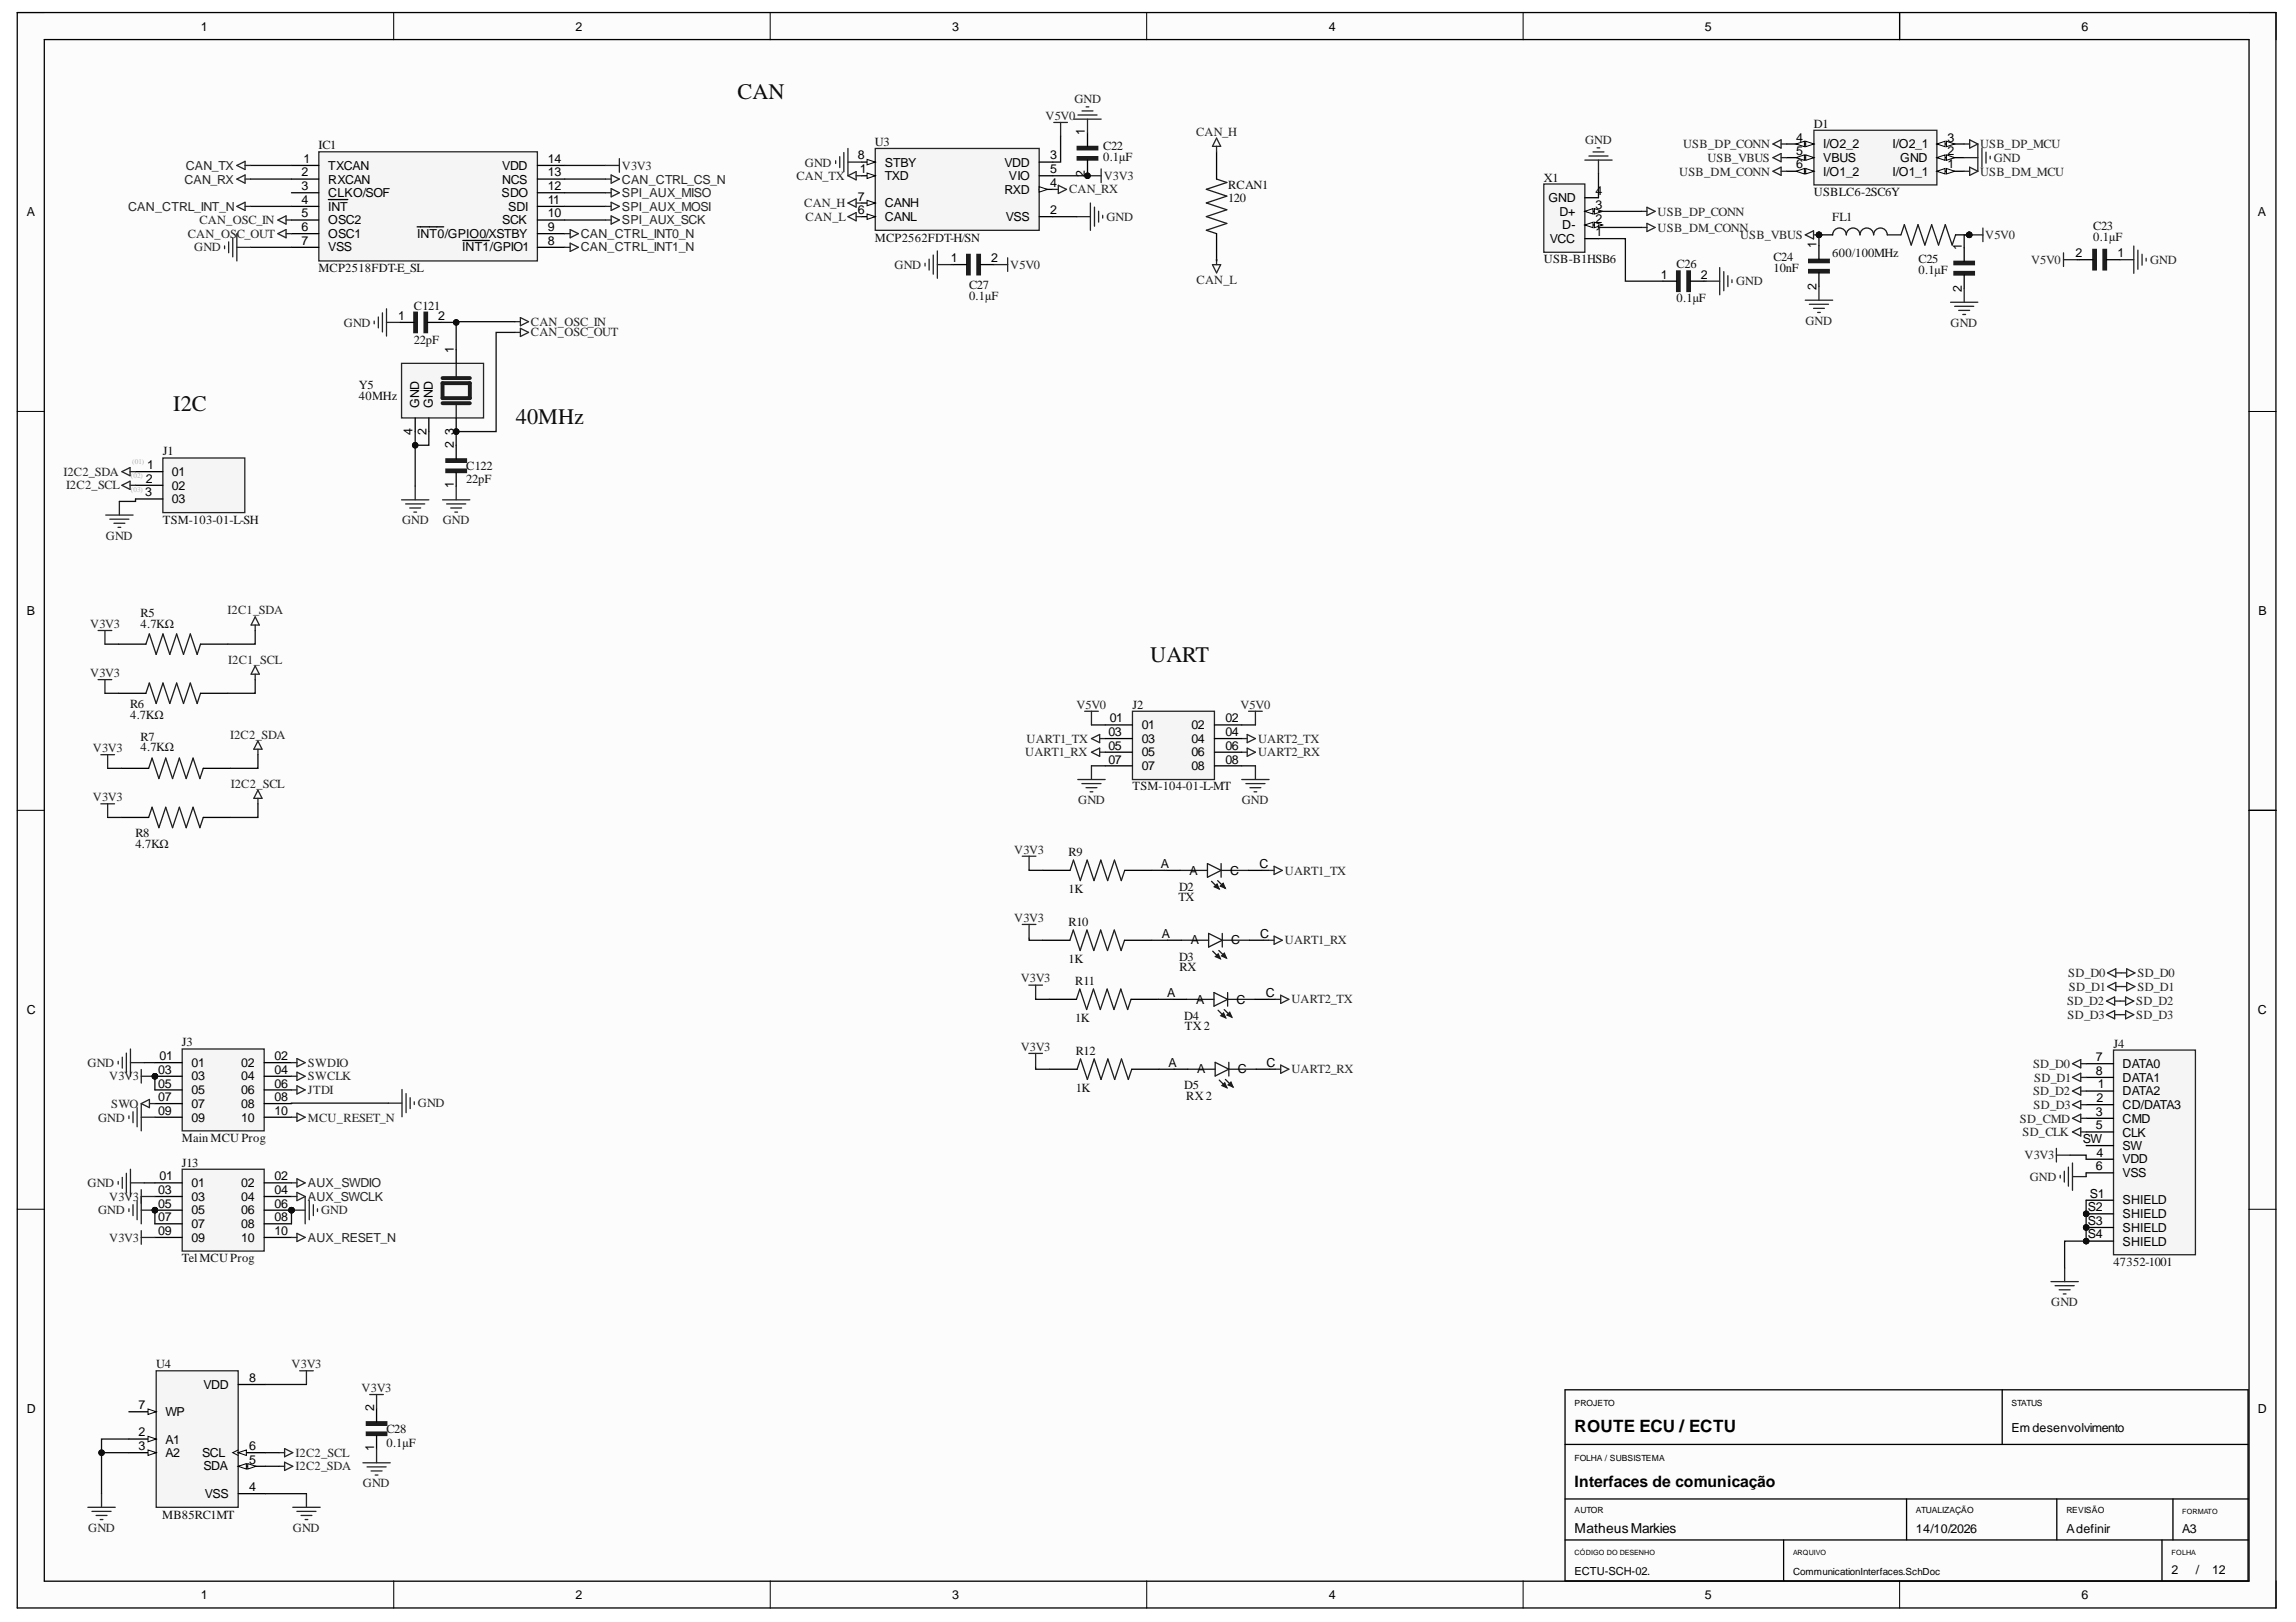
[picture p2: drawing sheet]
<svg xmlns="http://www.w3.org/2000/svg" width="297mm" height="210mm" viewBox="0 0 297 210" stroke-linecap="round" stroke-linejoin="round" font-family="sans-serif">
<defs><g id="words">
<g font-size="2.9" fill="#0e0e0e">
<text x="95.4" y="12.8">CAN</text>
<text x="22.4" y="53.2">I2C</text>
<text x="66.7" y="54.9">40MHz</text>
<text x="148.8" y="85.6">UART</text>
</g>
<text font-size="2.2" x="203.7" y="185.4">ROUTE ECU / ECTU</text>
<text font-size="2" x="203.7" y="192.5">Interfaces de comunicação</text>
<text font-size="1.8" x="203.7" y="198.4">MatheusMarkies</text>
<g font-size="1.6">
<text x="26" y="4">1</text>
<text x="74.4" y="4">2</text>
<text x="123.2" y="4">3</text>
<text x="171.9" y="4">4</text>
<text x="220.5" y="4">5</text>
<text x="269.3" y="4">6</text>
<text x="140.3" y="17.5" transform="rotate(-90 140.3 17.5)">1</text>
<text x="39" y="22.8">2</text>
<text x="39.3" y="21">1</text>
<text x="42.5" y="22">TXCAN</text>
<text x="42.5" y="23.7">RXCAN</text>
<text x="65" y="22">VDD</text>
<text x="65" y="23.7">NCS</text>
<text x="70.9" y="21">14</text>
<text x="70.9" y="22.8">13</text>
<text x="111" y="20.6">8</text>
<text x="111.2" y="22.4">1</text>
<text x="114.5" y="21.6">STBY</text>
<text x="114.5" y="23.3">TXD</text>
<text x="129.9" y="21.6">VDD</text>
<text x="130.5" y="23.3">VIO</text>
<text x="135.9" y="20.6">3</text>
<text x="135.9" y="22.4">5</text>
<text x="140.3" y="22.9" transform="rotate(-90 140.3 22.9)">2</text>
<text x="232.4" y="21.8">6</text>
<text x="232.4" y="20">5</text>
<text x="232.4" y="18.3">4</text>
<text x="235.9" y="22.7">I/O1_2</text>
<text x="235.9" y="21">VBUS</text>
<text x="235.9" y="19.2">I/O2_2</text>
<text x="244.8" y="22.7">I/O1_1</text>
<text x="244.8" y="19.2">I/O2_1</text>
<text x="245.8" y="21">GND</text>
<text x="251.9" y="21.8">1</text>
<text x="251.9" y="20">2</text>
<text x="251.9" y="18.3">3</text>
<text x="3.5" y="28">A</text>
<text x="39" y="24.6">3</text>
<text x="39" y="26.4">4</text>
<text x="39" y="28.1">5</text>
<text x="39" y="29.9">6</text>
<text x="42.5" y="25.5">CLKO/SOF</text>
<text x="42.5" y="27.3">INT</text>
<text x="42.5" y="29">OSC2</text>
<text x="64.9" y="25.5">SDO</text>
<text x="65" y="29">SCK</text>
<text x="65.7" y="27.3">SDI</text>
<text x="70.9" y="24.6">12</text>
<text x="70.9" y="26.4">11</text>
<text x="70.9" y="28.1">10</text>
<text x="70.9" y="29.9">9</text>
<text x="111" y="25.9">7</text>
<text x="111" y="27.7">6</text>
<text x="114.5" y="26.8">CANH</text>
<text x="114.5" y="28.6">CANL</text>
<text x="129.9" y="25.1">RXD</text>
<text x="130.1" y="28.6">VSS</text>
<text x="135.9" y="24.2">4</text>
<text x="135.9" y="27.7">2</text>
<text x="200.3" y="26.1">GND</text>
<text x="201.8" y="27.9">D+</text>
<text x="202.1" y="29.7">D-</text>
<text x="206.4" y="28.8">2</text>
<text x="206.4" y="27">3</text>
<text x="206.4" y="25.3">4</text>
<text x="292.1" y="28">A</text>
<text x="39" y="31.7">7</text>
<text x="42.5" y="30.8">OSC1</text>
<text x="42.5" y="32.5">VSS</text>
<text x="54" y="30.8">INT0/GPIO0/XSTBY</text>
<text x="59.8" y="32.5">INT1/GPIO1</text>
<text x="70.9" y="31.7">8</text>
<text x="123" y="33.9">1</text>
<text x="128.3" y="33.9">2</text>
<text x="200.5" y="31.4">VCC</text>
<text x="206.4" y="30.5">1</text>
<text x="235" y="32.1" transform="rotate(-90 235 32.1)">1</text>
<text x="253.8" y="32.4" transform="rotate(-90 253.8 32.4)">1</text>
<text x="268.5" y="33.3">2</text>
<text x="273.9" y="33.3">1</text>
<text x="51.5" y="41.4">1</text>
<text x="56.7" y="41.4">2</text>
<text x="214.9" y="36.1">1</text>
<text x="220" y="36.1">2</text>
<text x="235" y="37.5" transform="rotate(-90 235 37.5)">2</text>
<text x="253.8" y="37.8" transform="rotate(-90 253.8 37.8)">2</text>
<text x="58.7" y="45.6" transform="rotate(-90 58.7 45.6)">1</text>
<text x="54.2" y="52.8" transform="rotate(-90 54.2 52.8)">GND</text>
<text x="56" y="52.8" transform="rotate(-90 56 52.8)">GND</text>
<text x="53.4" y="56.3" transform="rotate(-90 53.4 56.3)">4</text>
<text x="55.2" y="56.3" transform="rotate(-90 55.2 56.3)">2</text>
<text x="58.7" y="58" transform="rotate(-90 58.7 58)">2</text>
<text x="58.7" y="56.3" transform="rotate(-90 58.7 56.3)">3</text>
<text x="18.8" y="64.2">3</text>
<text x="18.9" y="62.5">2</text>
<text x="19" y="60.7">1</text>
<text x="22.2" y="61.6">01</text>
<text x="22.2" y="63.4">02</text>
<text x="22.2" y="65.1">03</text>
<text x="58.7" y="63.1" transform="rotate(-90 58.7 63.1)">1</text>
<text x="3.5" y="79.6">B</text>
<text x="292.2" y="79.6">B</text>
<text x="143.4" y="95.3">03</text>
<text x="143.6" y="93.5">01</text>
<text x="147.7" y="94.3">01</text>
<text x="154.1" y="94.3">02</text>
<text x="158.5" y="93.5">02</text>
<text x="158.5" y="95.3">04</text>
<text x="143.4" y="97">05</text>
<text x="143.4" y="98.8">07</text>
<text x="147.7" y="96.1">03</text>
<text x="147.7" y="97.9">05</text>
<text x="147.7" y="99.7">07</text>
<text x="154.1" y="96.1">04</text>
<text x="154.1" y="97.9">06</text>
<text x="154.1" y="99.7">08</text>
<text x="158.5" y="97">06</text>
<text x="158.5" y="98.8">08</text>
<text x="150.2" y="112.3">A</text>
<text x="153.9" y="113.2">A</text>
<text x="159.1" y="113.2">C</text>
<text x="162.9" y="112.3">C</text>
<text x="150.3" y="121.4">A</text>
<text x="154.1" y="122.2">A</text>
<text x="159.3" y="122.2">C</text>
<text x="163" y="121.4">C</text>
<text x="3.5" y="131.3">C</text>
<text x="151" y="129">A</text>
<text x="154.7" y="129.9">A</text>
<text x="160" y="129.9">C</text>
<text x="163.8" y="129">C</text>
<text x="292.1" y="131.3">C</text>
<text x="20.6" y="137.2">01</text>
<text x="35.5" y="137.2">02</text>
<text x="271.1" y="137.4">7</text>
<text x="20.5" y="139">03</text>
<text x="20.5" y="140.7">05</text>
<text x="20.5" y="142.5">07</text>
<text x="24.8" y="138">01</text>
<text x="24.8" y="139.8">03</text>
<text x="24.8" y="141.6">05</text>
<text x="24.8" y="143.4">07</text>
<text x="31.2" y="138">02</text>
<text x="31.2" y="139.8">04</text>
<text x="31.2" y="141.6">06</text>
<text x="31.2" y="143.4">08</text>
<text x="35.5" y="139">04</text>
<text x="35.5" y="140.7">06</text>
<text x="35.5" y="142.5">08</text>
<text x="151.2" y="138">A</text>
<text x="154.9" y="138.9">A</text>
<text x="160.1" y="138.9">C</text>
<text x="163.9" y="138">C</text>
<text x="271.1" y="139.1">8</text>
<text x="271.2" y="142.6">2</text>
<text x="271.4" y="140.8">1</text>
<text x="274.6" y="138.2">DATA0</text>
<text x="274.6" y="140">DATA1</text>
<text x="274.6" y="141.8">DATA2</text>
<text x="274.6" y="143.5">CD/DATA3</text>
<text x="20.5" y="144.3">09</text>
<text x="24.8" y="145.1">09</text>
<text x="31.2" y="145.1">10</text>
<text x="35.5" y="144.3">10</text>
<text x="269.4" y="147.9">SW</text>
<text x="271.1" y="144.4">3</text>
<text x="271.1" y="146.1">5</text>
<text x="271.2" y="149.7">4</text>
<text x="274.6" y="145.3">CMD</text>
<text x="274.6" y="147.1">CLK</text>
<text x="274.6" y="148.8">SW</text>
<text x="20.5" y="154.5">03</text>
<text x="20.6" y="152.7">01</text>
<text x="24.8" y="153.7">01</text>
<text x="24.8" y="155.4">03</text>
<text x="31.2" y="153.7">02</text>
<text x="31.2" y="155.4">04</text>
<text x="35.5" y="152.7">02</text>
<text x="35.5" y="154.5">04</text>
<text x="270.4" y="155">S1</text>
<text x="271.1" y="151.5">6</text>
<text x="274.6" y="150.5">VDD</text>
<text x="274.6" y="152.3">VSS</text>
<text x="274.6" y="155.9">SHIELD</text>
<text x="20.5" y="156.3">05</text>
<text x="20.5" y="158.1">07</text>
<text x="20.5" y="159.8">09</text>
<text x="24.8" y="157.1">05</text>
<text x="24.8" y="158.9">07</text>
<text x="24.8" y="160.7">09</text>
<text x="31.2" y="157.1">06</text>
<text x="31.2" y="158.9">08</text>
<text x="31.2" y="160.7">10</text>
<text x="35.5" y="156.3">06</text>
<text x="35.5" y="158.1">08</text>
<text x="35.5" y="159.8">10</text>
<text x="270.1" y="156.7">S2</text>
<text x="270.1" y="158.5">S3</text>
<text x="270.1" y="160.3">S4</text>
<text x="274.6" y="157.6">SHIELD</text>
<text x="274.6" y="159.4">SHIELD</text>
<text x="274.6" y="161.2">SHIELD</text>
<text x="26.3" y="179.7">VDD</text>
<text x="32.2" y="178.9">8</text>
<text x="3.5" y="182.8">D</text>
<text x="17.9" y="182.3">7</text>
<text x="17.9" y="185.9">2</text>
<text x="21.4" y="183.3">WP</text>
<text x="48.4" y="182.6" transform="rotate(-90 48.4 182.6)">2</text>
<text x="260.2" y="185.4">Emdesenvolvimento</text>
<text x="292.1" y="182.8">D</text>
<text x="17.9" y="187.7">3</text>
<text x="21.4" y="186.8">A1</text>
<text x="21.4" y="188.6">A2</text>
<text x="26.1" y="188.6">SCL</text>
<text x="26.3" y="190.3">SDA</text>
<text x="32.2" y="187.7">6</text>
<text x="32.2" y="189.4">5</text>
<text x="48.4" y="187.7" transform="rotate(-90 48.4 187.7)">1</text>
<text x="26.5" y="193.8">VSS</text>
<text x="32.2" y="193">4</text>
<text x="247.9" y="198.4">14/10/2026</text>
<text x="267.3" y="198.4">Adefinir</text>
<text x="280.9" y="203.7">2</text>
<text x="282.3" y="198.4">A3</text>
<text x="284.1" y="203.7">/</text>
<text x="286.2" y="203.7">12</text>
<text x="26" y="206.9">1</text>
<text x="74.4" y="206.9">2</text>
<text x="123.2" y="206.9">3</text>
<text x="171.9" y="206.9">4</text>
<text x="220.5" y="206.9">5</text>
<text x="269.3" y="206.9">6</text>
</g>
<g font-size="1.6" fill="#262626">
<text x="135.3" y="15.6">V5V0</text>
<text x="139" y="13.4">GND</text>
<text x="154.7" y="17.6">CAN_H</text>
<text x="23.9" y="23.7">CAN_RX</text>
<text x="24" y="22">CAN_TX</text>
<text x="80.5" y="23.7">CAN_CTRL_CS_N</text>
<text x="80.5" y="22">V3V3</text>
<text x="103" y="23.3">CAN_TX</text>
<text x="104.1" y="21.6">GND</text>
<text x="142.8" y="23.3">V3V3</text>
<text x="205.1" y="18.6">GND</text>
<text x="217.2" y="22.7">USB_DM_CONN</text>
<text x="217.8" y="19.2">USB_DP_CONN</text>
<text x="220.9" y="21">USB_VBUS</text>
<text x="256.2" y="19.2">USB_DP_MCU</text>
<text x="256.2" y="22.7">USB_DM_MCU</text>
<text x="257.9" y="21">GND</text>
<text x="16.6" y="27.3">CAN_CTRL_INT_N</text>
<text x="25.8" y="29">CAN_OSC_IN</text>
<text x="80.5" y="29">SPI_AUX_SCK</text>
<text x="80.5" y="27.3">SPI_AUX_MOSI</text>
<text x="80.5" y="25.5">SPI_AUX_MISO</text>
<text x="104.1" y="26.8">CAN_H</text>
<text x="104.2" y="28.6">CAN_L</text>
<text x="138.3" y="25">CAN_RX</text>
<text x="143.1" y="28.6">GND</text>
<text x="214.5" y="27.9">USB_DP_CONN</text>
<text x="24.3" y="30.8">CAN_OSC_OUT</text>
<text x="25.1" y="32.5">GND</text>
<text x="75.1" y="30.8">CAN_CTRL_INT0_N</text>
<text x="75.1" y="32.5">CAN_CTRL_INT1_N</text>
<text x="115.7" y="34.8">GND</text>
<text x="130.7" y="34.8">V5V0</text>
<text x="214.5" y="30">USB_DM_CONN</text>
<text x="225.1" y="30.9">USB_VBUS</text>
<text x="256.8" y="30.9">V5V0</text>
<text x="262.8" y="34.1">V5V0</text>
<text x="278.2" y="34.1">GND</text>
<text x="154.8" y="36.8">CAN_L</text>
<text x="224.6" y="36.9">GND</text>
<text x="44.5" y="42.3">GND</text>
<text x="68.7" y="42.2">CAN_OSC_IN</text>
<text x="68.7" y="43.5">CAN_OSC_OUT</text>
<text x="233.6" y="42">GND</text>
<text x="252.4" y="42.3">GND</text>
<text x="8.2" y="61.6">I2C2_SDA</text>
<text x="8.5" y="63.3">I2C2_SCL</text>
<text x="13.7" y="69.8">GND</text>
<text x="52" y="67.9">GND</text>
<text x="57.3" y="67.9">GND</text>
<text x="11.7" y="81.2">V3V3</text>
<text x="29.4" y="79.5">I2C1_SDA</text>
<text x="11.7" y="87.7">V3V3</text>
<text x="29.5" y="85.9">I2C1_SCL</text>
<text x="29.8" y="95.6">I2C2_SDA</text>
<text x="139.2" y="91.7">V5V0</text>
<text x="160.5" y="91.7">V5V0</text>
<text x="12" y="97.3">V3V3</text>
<text x="29.9" y="101.9">I2C2_SCL</text>
<text x="132.6" y="97.9">UART1_RX</text>
<text x="132.8" y="96.1">UART1_TX</text>
<text x="162.8" y="96.1">UART2_TX</text>
<text x="162.8" y="97.9">UART2_RX</text>
<text x="12" y="103.7">V3V3</text>
<text x="139.5" y="104.1">GND</text>
<text x="160.7" y="104.1">GND</text>
<text x="131.2" y="110.5">V3V3</text>
<text x="166.2" y="113.2">UART1_TX</text>
<text x="131.2" y="119.3">V3V3</text>
<text x="166.2" y="122.2">UART1_RX</text>
<text x="132.1" y="127.1">V3V3</text>
<text x="167.1" y="129.8">UART2_TX</text>
<text x="267.4" y="130.1">SD_D2</text>
<text x="267.5" y="131.9">SD_D3</text>
<text x="267.6" y="126.5">SD_D0</text>
<text x="267.7" y="128.2">SD_D1</text>
<text x="276.4" y="130.1">SD_D2</text>
<text x="276.4" y="131.9">SD_D3</text>
<text x="276.6" y="126.5">SD_D0</text>
<text x="276.6" y="128.2">SD_D1</text>
<text x="132.1" y="136">V3V3</text>
<text x="11.3" y="138">GND</text>
<text x="14.1" y="139.8">V3V3</text>
<text x="14.4" y="143.4">SWO</text>
<text x="39.8" y="139.8">SWCLK</text>
<text x="39.8" y="141.6">JTDI</text>
<text x="39.8" y="138">SWDIO</text>
<text x="54.1" y="143.3">GND</text>
<text x="167.1" y="138.9">UART2_RX</text>
<text x="263" y="138.2">SD_D0</text>
<text x="263" y="141.8">SD_D2</text>
<text x="263.1" y="143.5">SD_D3</text>
<text x="263.2" y="140">SD_D1</text>
<text x="12.7" y="145.1">GND</text>
<text x="39.8" y="145.1">MCU_RESET_N</text>
<text x="261.3" y="145.3">SD_CMD</text>
<text x="261.7" y="147">SD_CLK</text>
<text x="11.3" y="153.6">GND</text>
<text x="14.1" y="155.4">V3V3</text>
<text x="39.8" y="153.7">AUX_SWDIO</text>
<text x="39.8" y="155.4">AUX_SWCLK</text>
<text x="261.9" y="150">V3V3</text>
<text x="262.6" y="152.8">GND</text>
<text x="12.7" y="157.1">GND</text>
<text x="14.1" y="160.7">V3V3</text>
<text x="39.8" y="160.7">AUX_RESET_N</text>
<text x="41.5" y="157.1">GND</text>
<text x="265.4" y="169.1">GND</text>
<text x="37.7" y="177.1">V3V3</text>
<text x="46.8" y="180.1">V3V3</text>
<text x="38.2" y="190.3">I2C2_SDA</text>
<text x="38.2" y="188.5">I2C2_SCL</text>
<text x="47" y="192.5">GND</text>
<text x="11.4" y="198.2">GND</text>
<text x="37.9" y="198.2">GND</text>
</g>
<g font-size="1.6" fill="#0e0e0e">
<text x="234.7" y="16.6">D1</text>
<text x="41.2" y="19.3">IC1</text>
<text x="113.2" y="18.8">U3</text>
<text x="142.7" y="19.4">C22</text>
<text x="142.7" y="20.8">0.1µF</text>
<text x="199.7" y="23.5">X1</text>
<text x="158.9" y="24.4">RCAN1</text>
<text x="158.9" y="26.2">120</text>
<text x="234.7" y="25.4">USBLC6-2SC6Y</text>
<text x="237" y="28.6">FL1</text>
<text x="270.8" y="29.8">C23</text>
<text x="41.2" y="35.2">MCP2518FDT-E_SL</text>
<text x="113.2" y="31.3">MCP2562FDT-H/SN</text>
<text x="199.7" y="34.1">USB-B1HSB6</text>
<text x="216.9" y="34.7">C26</text>
<text x="229.4" y="33.8">C24</text>
<text x="229.4" y="35.2">10nF</text>
<text x="237" y="33.3">600/100MHz</text>
<text x="248.2" y="34.1">C25</text>
<text x="248.2" y="35.4">0.1µF</text>
<text x="270.8" y="31.2">0.1µF</text>
<text x="53.6" y="40.1">C121</text>
<text x="125.4" y="37.4">C27</text>
<text x="125.4" y="38.8">0.1µF</text>
<text x="216.9" y="39.1">0.1µF</text>
<text x="53.6" y="44.5">22pF</text>
<text x="46.4" y="50.3">Y5</text>
<text x="46.4" y="51.7">40MHz</text>
<text x="21.1" y="58.9">J1</text>
<text x="60.3" y="60.8">C122</text>
<text x="60.3" y="62.5">22pF</text>
<text x="21.1" y="67.8">TSM-103-01-L-SH</text>
<text x="18.2" y="79.9">R5</text>
<text x="18.2" y="81.2">4.7KΩ</text>
<text x="16.8" y="91.6">R6</text>
<text x="16.8" y="93.1">4.7KΩ</text>
<text x="18.2" y="95.9">R7</text>
<text x="146.5" y="91.7">J2</text>
<text x="18.2" y="97.2">4.7KΩ</text>
<text x="146.5" y="102.3">TSM-104-01-L-MT</text>
<text x="17.5" y="108.4">R8</text>
<text x="17.5" y="109.7">4.7KΩ</text>
<text x="138.2" y="110.8">R9</text>
<text x="138.2" y="115.5">1K</text>
<text x="138.2" y="119.9">R10</text>
<text x="152.4" y="116.6">TX</text>
<text x="152.5" y="115.3">D2</text>
<text x="138.2" y="124.6">1K</text>
<text x="152.5" y="124.3">D3</text>
<text x="152.6" y="125.7">RX</text>
<text x="139.1" y="127.5">R11</text>
<text x="23.5" y="135.4">J3</text>
<text x="139.1" y="132.3">1K</text>
<text x="139.2" y="136.5">R12</text>
<text x="153.2" y="132">D4</text>
<text x="153.3" y="133.3">TX 2</text>
<text x="273.4" y="135.6">J4</text>
<text x="139.2" y="141.3">1K</text>
<text x="153.2" y="141">D5</text>
<text x="153.5" y="142.3">RX 2</text>
<text x="23.5" y="147.8">Main MCU Prog</text>
<text x="23.5" y="151">J13</text>
<text x="23.5" y="163.3">TelMCU Prog</text>
<text x="273.4" y="163.8">47352-1001</text>
<text x="20.2" y="177.1">U4</text>
<text x="50" y="185.5">C28</text>
<text x="50" y="187.2">0.1µF</text>
<text x="21" y="196.6">MB85RC1MT</text>
</g>
<text font-size="1.4" x="203.7" y="203.8">ECTU-SCH-02.</text>
<text font-size="1.3" x="232" y="203.8">CommunicationInterfaces.SchDoc</text>
<g font-size="1.1">
<text x="203.7" y="181.9">PROJETO</text>
<text x="260.2" y="181.9">STATUS</text>
<text x="203.7" y="189">FOLHA / SUBSISTEMA</text>
<text x="203.7" y="195.9">AUTOR</text>
<text x="247.9" y="195.9">ATUALIZAÇÃO</text>
<text x="267.3" y="195.9">REVISÃO</text>
</g>
<g font-size=".9" fill="#b0b0b0">
<text x="16.9" y="61.9">(02)</text>
<text x="16.9" y="63.6">(03)</text>
<text x="17.1" y="60.1">(01)</text>
</g>
<g font-size=".9">
<text x="282.3" y="195.9">FORMATO</text>
<text x="203.7" y="201.2">CÓDIGO DO DESENHO</text>
<text x="232" y="201.2">ARQUIVO</text>
<text x="280.9" y="201.2">FOLHA</text>
</g>
</g></defs>
<g fill="#fcfcfc">
<path d="M2.2 1.6h292.3v206.5h-292.3z" fill-rule="evenodd"/>
<path d="M5.8 5.2h285.1v199.4h-285.1z" fill-rule="evenodd"/>
</g>
<g fill="none" stroke="#000" stroke-width=".13">
<path d="M2.2 1.6h3.6M50.9 1.6v3.6M99.6 1.6v3.6M148.3 1.6v3.6M197 1.6v3.6M245.8 1.6v3.6M290.9 1.6h3.6v3.6M2.2 53.2h3.6M290.9 53.3h3.6M2.2 104.9h3.6M290.9 104.9h3.6M2.2 156.5h3.6"/>
<path d="M290.9 156.5h3.6M50.9 204.6v3.5M99.6 204.6v3.5M148.4 204.6v3.5M197 204.6v3.5M245.8 204.6v3.5M294.5 204.6v3.5"/>
</g>
<g fill="none" stroke="#000" stroke-width=".17">
<path d="M2.2 1.6h292.2v206.5h-292.2zM5.7 5.1h285.3v199.5h-285.3zM245.8 1.6v3.5M15.3 89.7h3.6M15.3 83.4h3.6M15.7 99.4h3.5M25.9 89.7h3.6M25.9 83.4h3.6M26.3 99.4h3.5M15.7 105.8h3.5M26.3 105.8h3.5M291 104.9h3.5"/>
<path d="M202.5 179.9h88.3v24.7h-88.3zM259 179.9v7M48.7 182.2v1.8M48.7 185.8v1.7M202.5 186.9h88.3M202.5 194h88.3M202.5 199.3h88.3M230.8 199.3v5.3M246.7 194v5.3M266.1 194v5.3M279.7 199.3v5.3M281.1 194v5.3"/>
</g>
<path d="M47.4 185.5h2.6" fill="none" stroke="#1c1c1c" stroke-width=".43"/>
<path d="M18.9 89.7l.4-1.3 .9 2.6 .9-2.6 .9 2.6 .9-2.6 .8 2.6 .9-2.6 .9 2.6 .4-1.3M18.9 83.4l.4-1.4 .9 2.7 .9-2.7 .9 2.7 .9-2.7 .8 2.7 .9-2.7 .9 2.7 .4-1.3M19.2 99.4l.5-1.3 .9 2.7 .8-2.7 .9 2.7 .9-2.7 .9 2.7 .9-2.7 .9 2.7 .4-1.4M19.2 105.8l.5-1.3 .9 2.6 .8-2.6 .9 2.6 .9-2.6 .9 2.6 .9-2.6 .9 2.6 .4-1.3M47.4 185.3h2.6v.5h-2.6zM47.4 184h2.6v.4h-2.6z" fill="none" stroke="#1c1c1c" stroke-width=".17"/>
<path d="M47.4 184.2h2.6" fill="none" stroke="#1c1c1c" stroke-width=".44"/>
<g fill="none" stroke="#262626" stroke-width=".17">
<path d="M33 79.8l.5 1.1h-1zM33 80.9v.7M33 87.2v.7M33 86.2l.5 1h-1zM33.4 95.9l.5 1.1h-1.1zM33.4 97v.7M140.3 92h1.8M141.2 92v1.8M141.2 99.1v1.8M141.2 95.6l1.1-.5v1zM141.2 97.3l1.1-.5v1.1zM142.3 95.6h.7"/>
<path d="M142.3 97.3h.7M160.6 95.6h.8M160.6 97.3h.8M161.4 95.1l1 .5-1 .5zM161.4 96.8l1 .5-1 .6zM161.5 92h1.8M162.4 92v1.8M162.4 99.1v1.8M33.4 103.3v.7M33.4 102.3l.5 1h-1.1zM139.4 100.9h3.6M140 101.4h2.4"/>
<path d="M140.5 101.9h1.4M141 102.5h.4M160.6 100.9h3.6M161.2 101.4h2.5M161.7 101.9h1.4M162.2 102.5h.4M47 189.3h3.5M47.5 189.8h2.5M47.8 180.5h1.8M48 190.4h1.4M48.5 190.9h.4M48.7 180.5v1.7"/>
<path d="M48.7 187.5v1.8"/>
</g>
<path d="M146.5 92h10.6v8.9h-10.6z" fill-rule="evenodd" fill="#f5f5f5"/>
<path d="M146.5 92h10.6v8.9h-10.6zM132.3 110.8h1.7M132.3 119.6h1.7M133.1 110.8v1.8M133.1 119.6v1.8" fill="none" stroke="#262626" stroke-width=".17"/>
<path d="M143 93.8h3.5M143 95.6h3.5M143 97.3h3.5M143 99.1h3.5M157.1 93.8h3.5M157.1 95.6h3.5M157.1 97.3h3.5M157.1 99.1h3.5" fill="none" stroke="#000" stroke-width=".17"/>
<path d="M20.2 177.4h10.6v17.7h-10.6z" fill-rule="evenodd" fill="#f5f5f5"/>
<path d="M20.2 177.4h10.6v17.7h-10.6z" fill="none" stroke="#262626" stroke-width=".17"/>
<path d="M16.7 182.7h3.5" fill="none" stroke="#000" stroke-width=".17"/>
<path d="M19.2 182.3l1 .4-1 .3z" fill="#fbfbfb"/>
<path d="M19.2 182.3l1 .4-1 .3z" fill="none" stroke="#000" stroke-width=".13"/>
<path d="M16.7 186.2h3.5" fill="none" stroke="#000" stroke-width=".17"/>
<path d="M19.2 185.9l1 .3-1 .4z" fill="#fbfbfb"/>
<path d="M19.2 185.9l1 .3-1 .4z" fill="none" stroke="#000" stroke-width=".13"/>
<path d="M16.7 188h3.5" fill="none" stroke="#000" stroke-width=".17"/>
<path d="M19.2 187.6l1 .4-1 .3z" fill="#fbfbfb"/>
<path d="M19.2 187.6l1 .4-1 .3z" fill="none" stroke="#000" stroke-width=".13"/>
<path d="M30.8 179.2h3.5M30.8 188h3.5" fill="none" stroke="#000" stroke-width=".17"/>
<path d="M30.8 188l1.1-.4v.7z" fill="#fbfbfb"/>
<path d="M30.8 188l1.1-.4v.7zM30.8 187.6l-.7 .4 .7 .3" fill="none" stroke="#000" stroke-width=".13"/>
<path d="M30.8 189.8h3.5" fill="none" stroke="#000" stroke-width=".17"/>
<path d="M30.8 189.8l1.1-.4v.7z" fill="#fbfbfb"/>
<path d="M30.8 189.8l1.1-.4v.7z" fill="none" stroke="#000" stroke-width=".13"/>
<path d="M32.1 189.4l1 .4-1 .3z" fill="#fbfbfb"/>
<path d="M32.1 189.4l1 .4-1 .3z" fill="none" stroke="#000" stroke-width=".13"/>
<path d="M30.8 193.3h3.5" fill="none" stroke="#000" stroke-width=".17"/>
<g fill="none" stroke="#262626" stroke-width=".17">
<path d="M38.8 177.4h1.7M39.6 177.4v1.8M11.4 195.1h3.5M11.9 195.6h2.5M12.4 196.1h1.4M13 196.6h.3M13.1 193.3v1.8M36.1 189.8h.7M36.8 189.2l1.1 .6-1.1 .5zM37.9 195.1h3.5M38.4 195.6h2.5M38.9 196.1h1.5"/>
<path d="M39.5 196.6h.3M39.6 193.3v1.8"/>
</g>
<path d="M152.7 112.6h3.5M156.2 111.8l1.8 .8-1.8 .9zM156.7 114.1l1 .9M157.5 114l1 .9M158 111.8v1.7M158 112.6h3.5" fill="none" stroke="#1c1c1c" stroke-width=".17"/>
<path d="M157.1 114.8l.3-.4 .3 .6z" fill="#1c1c1c"/>
<path d="M157.1 114.8l.3-.4 .3 .6z" fill="none" stroke="#1c1c1c" stroke-width=".17"/>
<path d="M157.9 114.7l.3-.4 .3 .6z" fill="#1c1c1c"/>
<path d="M157.9 114.7l.3-.4 .3 .6zM152.8 121.7h3.6M156.4 120.8l1.7 .9-1.7 .9zM156.9 123.1l1 1M157.7 123l1 1M158.1 120.8v1.8M158.1 121.7h3.6" fill="none" stroke="#1c1c1c" stroke-width=".17"/>
<path d="M150.9 112.6h1.8M161.5 112.6h1.8" fill="none" stroke="#000" stroke-width=".17"/>
<path d="M157.2 123.8l.4-.4 .3 .7z" fill="#1c1c1c"/>
<path d="M157.2 123.8l.4-.4 .3 .7z" fill="none" stroke="#1c1c1c" stroke-width=".17"/>
<path d="M158 123.7l.4-.3 .3 .6z" fill="#1c1c1c"/>
<path d="M153.5 129.3h3.6M157.1 128.4l1.7 .9-1.7 .9zM157.6 130.7l1 1M158 123.7l.4-.3 .3 .6zM158.4 130.6l1 1M158.8 128.4v1.8M158.8 129.3h3.6" fill="none" stroke="#1c1c1c" stroke-width=".17"/>
<path d="M151.1 121.7h1.7M161.7 121.7h1.7" fill="none" stroke="#000" stroke-width=".17"/>
<path d="M133.1 127.5h1.8M133.1 136.3h1.8M134 127.5v1.8M134 136.3v1.8" fill="none" stroke="#262626" stroke-width=".17"/>
<path d="M157.9 131.4l.4-.3 .3 .6z" fill="#1c1c1c"/>
<path d="M157.9 131.4l.4-.3 .3 .6z" fill="none" stroke="#1c1c1c" stroke-width=".17"/>
<path d="M158.7 131.4l.4-.4 .3 .6z" fill="#1c1c1c"/>
<path d="M153.7 138.4h3.5M157.2 137.5l1.8 .9-1.8 .8zM157.7 139.8l1 .9M158.5 139.7l1 1M158.7 131.4l.4-.4 .3 .6zM159 137.5v1.7M159 138.4h3.5" fill="none" stroke="#1c1c1c" stroke-width=".17"/>
<path d="M151.8 129.3h1.7M162.4 129.3h1.7" fill="none" stroke="#000" stroke-width=".17"/>
<path d="M158.1 140.5l.3-.4 .3 .6z" fill="#1c1c1c"/>
<path d="M158.1 140.5l.3-.4 .3 .6z" fill="none" stroke="#1c1c1c" stroke-width=".17"/>
<path d="M158.9 140.4l.3-.4 .3 .7z" fill="#1c1c1c"/>
<path d="M158.9 140.4l.3-.4 .3 .7z" fill="none" stroke="#1c1c1c" stroke-width=".17"/>
<path d="M151.9 138.4h1.8M162.5 138.4h1.8" fill="none" stroke="#000" stroke-width=".17"/>
<path d="M164.1 112.6h.7M164.8 112.1l1.1 .5-1.1 .6zM164.1 121.7h.7M164.8 121.1l1.1 .6-1.1 .5zM165 129.3h.7M165 138.4h.7M165.7 128.8l1 .5-1 .6zM165.7 137.8l1 .6-1 .5zM36.1 188h.7M36.8 187.5l1.1 .5-1.1 .5z" fill="none" stroke="#262626" stroke-width=".17"/>
<circle cx="269.9" cy="157.1" r=".35" fill="#0e0e0e"/>
<circle cx="269.9" cy="157.1" r=".35" fill="none" stroke="#0e0e0e" stroke-width=".13"/>
<circle cx="269.9" cy="158.8" r=".35" fill="#0e0e0e"/>
<circle cx="269.9" cy="158.8" r=".35" fill="none" stroke="#0e0e0e" stroke-width=".13"/>
<circle cx="269.9" cy="160.6" r=".35" fill="#0e0e0e"/>
<circle cx="269.9" cy="160.6" r=".35" fill="none" stroke="#0e0e0e" stroke-width=".13"/>
<path d="M273.4 135.9h10.6v26.5h-10.6z" fill-rule="evenodd" fill="#f5f5f5"/>
<path d="M273.4 135.9h10.6v26.5h-10.6z" fill="none" stroke="#262626" stroke-width=".17"/>
<path d="M269.9 137.7h3.5M269.9 139.4h3.5M269.9 141.2h3.5M269.9 143h3.5M269.9 144.7h3.5M269.9 146.5h3.5M269.9 148.3h3.5M269.9 150h3.5M269.9 151.8h3.5M269.9 155.3h3.5M269.9 157.1h3.5" fill="none" stroke="#000" stroke-width=".17"/>
<circle cx="269.9" cy="157.1" r=".35" fill="#0e0e0e"/>
<circle cx="269.9" cy="157.1" r=".35" fill="none" stroke="#0e0e0e" stroke-width=".13"/>
<path d="M269.9 158.8h3.5" fill="none" stroke="#000" stroke-width=".17"/>
<circle cx="269.9" cy="158.8" r=".35" fill="#0e0e0e"/>
<circle cx="269.9" cy="158.8" r=".35" fill="none" stroke="#0e0e0e" stroke-width=".13"/>
<path d="M269.9 160.6h3.5" fill="none" stroke="#000" stroke-width=".17"/>
<circle cx="269.9" cy="160.6" r=".35" fill="#0e0e0e"/>
<circle cx="269.9" cy="160.6" r=".35" fill="none" stroke="#0e0e0e" stroke-width=".13"/>
<path d="M266 148.6v1.8M266 149.5h1.8M266.5 152.1v.3M267.1 151.6v1.4M267.6 151v2.5M268.1 150.5v3.5M268.1 152.3h1.8M265.3 165.9h3.6M265.9 166.4h2.4M266.4 166.9h1.4M266.9 167.4h.4M267.1 164.1v1.8" fill="none" stroke="#262626" stroke-width=".17"/>
<path d="M138.4 112.6l.5-1.3 .9 2.7 .8-2.7 .9 2.7 .9-2.7 .9 2.7 .9-2.7 .9 2.7 .4-1.4M138.4 121.7l.5-1.3 .8 2.6 .9-2.6 .9 2.6 .9-2.6 .9 2.6 .9-2.6 .8 2.6 .5-1.3M139.3 129.3l.4-1.3 .9 2.6 .9-2.6 .9 2.6 .8-2.6 .9 2.6 .9-2.6 .9 2.6 .4-1.3M139.3 138.4l.5-1.4 .9 2.7 .9-2.7 .8 2.7 .9-2.7 .9 2.7 .9-2.7 .9 2.7 .4-1.3" fill="none" stroke="#1c1c1c" stroke-width=".17"/>
<path d="M134.9 112.6h3.5M145.5 112.6h3.5M134.9 121.7h3.5M135.7 129.3h3.6M135.8 138.4h3.5M145.5 121.7h3.5M146.3 129.3h3.6M146.4 138.4h3.5" fill="none" stroke="#000" stroke-width=".17"/>
<path d="M21.1 59.3h10.6v7h-10.6z" fill-rule="evenodd" fill="#f5f5f5"/>
<path d="M21.1 59.3h10.6v7h-10.6zM13.7 66.7h3.5M14.2 67.2h2.5M14.7 67.7h1.5M15.3 68.2h.3M15.4 64.9v1.8M15.8 61l1-.5v1.1zM15.8 62.8l1-.5v1zM16.8 61h.7M16.8 62.8h.7" fill="none" stroke="#262626" stroke-width=".17"/>
<path d="M17.5 61h3.6M17.5 62.8h3.6M17.5 64.6h3.6" fill="none" stroke="#000" stroke-width=".17"/>
<path d="M199.7 23.8h5.3v8.8h-5.3z" fill-rule="evenodd" fill="#f5f5f5"/>
<path d="M199.7 23.8h5.3v8.8h-5.3z" fill="none" stroke="#262626" stroke-width=".17"/>
<path d="M205 30.9h1.8M205 29.1h1.8" fill="none" stroke="#000" stroke-width=".17"/>
<path d="M205 29.1l1.1-.3v.7z" fill="#fbfbfb"/>
<path d="M205 29.1l1.1-.3v.7z" fill="none" stroke="#000" stroke-width=".13"/>
<path d="M206.3 28.8l1 .3-1 .4z" fill="#fbfbfb"/>
<path d="M206.3 28.8l1 .3-1 .4z" fill="none" stroke="#000" stroke-width=".13"/>
<path d="M205 27.4h1.8" fill="none" stroke="#000" stroke-width=".17"/>
<path d="M205 27.4l1.1-.4v.7z" fill="#fbfbfb"/>
<path d="M205 27.4l1.1-.4v.7z" fill="none" stroke="#000" stroke-width=".13"/>
<path d="M206.3 27l1 .4-1 .3z" fill="#fbfbfb"/>
<path d="M206.3 27l1 .4-1 .3z" fill="none" stroke="#000" stroke-width=".13"/>
<path d="M140.7 17.2v1.7M157.4 19.6v3.6M123.3 34.2h1.8M126.8 34.2h1.8M140.7 20.7v1.8M157.4 30.2v3.6M205 25.6h1.8M215.1 36.4h1.8M218.7 36.4h1.8M269 33.6h1.8M272.5 33.6h1.8" fill="none" stroke="#000" stroke-width=".17"/>
<path d="M139.4 19.2h2.6M125.3 32.9v2.7M126.6 32.9v2.7M139.4 20.5h2.6M217.1 35.1v2.6M218.5 35.1v2.6M271 32.3v2.6M272.3 32.3v2.6" fill="none" stroke="#1c1c1c" stroke-width=".44"/>
<path d="M139.4 18.9h2.6v.5h-2.6zM125.1 32.9h.4v2.7h-.4zM126.4 32.9h.4v2.7h-.4zM139.4 20.3h2.6v.4h-2.6zM157.4 23.2l1.3 .4-2.6 .9 2.6 .9-2.6 .9 2.6 .8-2.6 .9 2.6 .9-2.6 .9 1.3 .4M216.9 35.1h.5v2.6h-.5zM218.2 35.1h.5v2.6h-.5zM270.8 32.3h.4v2.6h-.4zM272.1 32.3h.4v2.6h-.4z" fill="none" stroke="#1c1c1c" stroke-width=".17"/>
<g fill="none" stroke="#262626" stroke-width=".17">
<path d="M138.9 15.4h3.6M139.5 14.9h2.4M140 14.4h1.4M140.5 13.8h.4M140.7 15.4v1.8M157.4 18.9v.7M157.4 17.9l.5 1h-1zM206.1 19.7h1.4M206.6 19.1h.4M119.7 34.1v.3M120.2 33.5v1.4M120.7 33v2.5"/>
<path d="M121.3 32.5v3.5M121.3 34.2h1.7M128.6 34.2h1.8M130.4 33.4v1.7M156.9 34.3h1l-.5 1zM157.4 33.5v.8M205 20.7h3.6M205.6 20.2h2.4M206.8 20.7v1.8M212.4 27.4h.7M212.4 29.4h.7M213.1 26.8l1 .6-1 .5z"/>
<path d="M213.1 28.9l1 .5-1 .6zM220.7 36.4h1.8M222.5 34.6v3.6M223 35.2v2.4M223.5 35.7v1.4M224.1 36.2v.4M267 32.7v1.8M267 33.6h1.7M274.3 33.6h1.8M276.1 31.8v3.6M276.6 32.4v2.4M277.1 32.9v1.4"/>
<path d="M277.7 33.4v.4M268.1 137.7l1.1-.6v1.1zM268.1 139.4l1.1-.5v1.1zM269.2 137.7h.7M269.2 139.4h.7M272.5 131.3l1.1-.5v1zM272.5 129.5l1.1-.5v1.1zM272.7 125.9l1-.5v1zM272.7 127.7l1-.6v1.1zM273.6 131.3h1.4M273.6 129.5h1.4M273.7 125.9h1.4"/>
<path d="M273.7 127.7h1.4M275 129l1.1 .5-1.1 .6zM275 130.8l1.1 .5-1.1 .5zM275.1 125.4l1.1 .5-1.1 .5zM275.1 127.1l1.1 .6-1.1 .5zM268.1 141.2l1.1-.5v1zM268.1 143l1.1-.6v1.1zM268.1 144.7l1.1-.5v1.1zM268.1 146.5l1.1-.5v1zM269.2 141.2h.7M269.2 143h.7M269.2 144.7h.7"/>
<path d="M269.2 146.5h.7"/>
</g>
<circle cx="20" cy="139.3" r=".35" fill="#0e0e0e"/>
<circle cx="20" cy="139.3" r=".35" fill="none" stroke="#0e0e0e" stroke-width=".13"/>
<path d="M23.6 135.8h10.6v10.5h-10.6z" fill-rule="evenodd" fill="#f5f5f5"/>
<path d="M23.6 135.8h10.6v10.5h-10.6z" fill="none" stroke="#262626" stroke-width=".17"/>
<path d="M20 137.5h3.6M20 139.3h3.6" fill="none" stroke="#000" stroke-width=".17"/>
<circle cx="20" cy="139.3" r=".35" fill="#0e0e0e"/>
<circle cx="20" cy="139.3" r=".35" fill="none" stroke="#0e0e0e" stroke-width=".13"/>
<path d="M34.2 137.5h3.5M34.2 139.3h3.5M20 141h3.6M20 142.8h3.6M20 144.6h3.6M34.2 141h3.5M34.2 142.8h3.5M34.2 144.6h3.5" fill="none" stroke="#000" stroke-width=".17"/>
<path d="M15.3 137.3v.4M15.8 136.8v1.4M16.3 136.3v2.5M16.9 135.8v3.5M16.9 137.5h1.7M18.3 138.4v1.8M18.3 139.3h1.7M37.7 144.6h.7M38.4 144.1l1.1 .5-1.1 .5z" fill="none" stroke="#262626" stroke-width=".17"/>
<circle cx="20" cy="139.3" r=".35" fill="#0e0e0e"/>
<circle cx="20" cy="139.3" r=".35" fill="none" stroke="#0e0e0e" stroke-width=".13"/>
<path d="M37.7 139.3h.7M37.7 137.5h.7M38.4 138.8l1.1 .5-1.1 .5zM38.4 137l1.1 .5-1.1 .5zM18.3 142.8l1-.5v1zM19.3 142.8h.7M37.7 141h.7M38.4 140.5l1.1 .5-1.1 .6z" fill="none" stroke="#262626" stroke-width=".17"/>
<path d="M234.7 16.9h15.9v7h-15.9z" fill-rule="evenodd" fill="#f5f5f5"/>
<path d="M234.7 16.9h15.9v7h-15.9z" fill="none" stroke="#262626" stroke-width=".17"/>
<path d="M250.6 22.2h3.5" fill="none" stroke="#000" stroke-width=".17"/>
<path d="M250.6 22.2l1-.4v.7z" fill="#fbfbfb"/>
<path d="M250.6 22.2l1-.4v.7z" fill="none" stroke="#000" stroke-width=".13"/>
<path d="M251.8 21.8l1.1 .4-1.1 .3z" fill="#fbfbfb"/>
<path d="M251.8 21.8l1.1 .4-1.1 .3z" fill="none" stroke="#000" stroke-width=".13"/>
<path d="M231.1 22.2h3.6" fill="none" stroke="#000" stroke-width=".17"/>
<path d="M233.6 21.8l1.1 .4-1.1 .3z" fill="#fbfbfb"/>
<path d="M233.6 21.8l1.1 .4-1.1 .3z" fill="none" stroke="#000" stroke-width=".13"/>
<path d="M232.4 22.2l1-.4v.7z" fill="#fbfbfb"/>
<path d="M232.4 22.2l1-.4v.7z" fill="none" stroke="#000" stroke-width=".13"/>
<path d="M250.6 20.4h3.5" fill="none" stroke="#000" stroke-width=".17"/>
<path d="M250.6 20.4l1-.4v.7z" fill="#fbfbfb"/>
<path d="M250.6 20.4l1-.4v.7z" fill="none" stroke="#000" stroke-width=".13"/>
<path d="M251.8 20l1.1 .4-1.1 .3z" fill="#fbfbfb"/>
<path d="M251.8 20l1.1 .4-1.1 .3z" fill="none" stroke="#000" stroke-width=".13"/>
<path d="M231.1 20.4h3.6" fill="none" stroke="#000" stroke-width=".17"/>
<path d="M233.6 20l1.1 .4-1.1 .3z" fill="#fbfbfb"/>
<path d="M233.6 20l1.1 .4-1.1 .3z" fill="none" stroke="#000" stroke-width=".13"/>
<path d="M232.4 20.4l1-.4v.7z" fill="#fbfbfb"/>
<path d="M232.4 20.4l1-.4v.7z" fill="none" stroke="#000" stroke-width=".13"/>
<path d="M250.6 18.6h3.5" fill="none" stroke="#000" stroke-width=".17"/>
<path d="M250.6 18.6l1-.3v.7z" fill="#fbfbfb"/>
<path d="M250.6 18.6l1-.3v.7z" fill="none" stroke="#000" stroke-width=".13"/>
<path d="M251.8 18.3l1.1 .3-1.1 .4z" fill="#fbfbfb"/>
<path d="M251.8 18.3l1.1 .3-1.1 .4z" fill="none" stroke="#000" stroke-width=".13"/>
<path d="M231.1 18.6h3.6" fill="none" stroke="#000" stroke-width=".17"/>
<path d="M233.6 18.3l1.1 .3-1.1 .4z" fill="#fbfbfb"/>
<path d="M233.6 18.3l1.1 .3-1.1 .4z" fill="none" stroke="#000" stroke-width=".13"/>
<path d="M232.4 18.6l1-.3v.7z" fill="#fbfbfb"/>
<path d="M232.4 18.6l1-.3v.7z" fill="none" stroke="#000" stroke-width=".13"/>
<g fill="none" stroke="#262626" stroke-width=".17">
<path d="M229.4 18.6l1-.5v1.1zM230.4 18.6h.7M254.1 18.6h.7M254.8 18.1l1.1 .5-1.1 .6zM255.9 18.6v3.6M256.4 19.2v2.4M256.9 19.7v1.4M229.4 20.4l1-.5v1zM229.4 22.2l1-.6v1.1zM230.4 20.4h.7M230.4 22.2h.7M233.6 38.8h3.5"/>
<path d="M234.1 39.4h2.5M234.6 39.9h1.4M235.3 37.1v1.7M254.1 20.4h1.8M254.1 22.2h.7M254.8 21.6l1.1 .6-1.1 .5zM257.5 20.2v.4M235.2 40.4h.3"/>
</g>
<path d="M234 33.8h2.7M252.8 34h2.6" fill="none" stroke="#1c1c1c" stroke-width=".43"/>
<path d="M234 33.6h2.7v.4h-2.7zM234 34.9h2.7v.4h-2.7zM252.8 33.8h2.6v.5h-2.6zM252.8 35.1h2.6v.5h-2.6z" fill="none" stroke="#1c1c1c" stroke-width=".17"/>
<path d="M234 35.1h2.7M252.8 35.4h2.6" fill="none" stroke="#1c1c1c" stroke-width=".44"/>
<path d="M235.3 31.8v1.8M235.3 35.3v1.8M254.1 32v1.8M254.1 35.6v1.7" fill="none" stroke="#000" stroke-width=".17"/>
<circle cx="235.3" cy="30.4" r=".35" fill="#0e0e0e"/>
<circle cx="235.3" cy="30.4" r=".35" fill="none" stroke="#0e0e0e" stroke-width=".13"/>
<circle cx="254.8" cy="30.4" r=".35" fill="#0e0e0e"/>
<circle cx="254.8" cy="30.4" r=".35" fill="none" stroke="#0e0e0e" stroke-width=".13"/>
<path d="M237.1 30.4a.88 .88 0 0 1 .9-.9 .88 .88 0 0 1 .9 .9 .88 .88 0 0 1 .8-.9 .88 .88 0 0 1 .9 .9 .88 .88 0 0 1 .9-.9 .88 .88 0 0 1 .9 .9 .88 .88 0 0 1 .9-.9 .88 .88 0 0 1 .9 .9h1.7l.5-1.3 .9 2.6 .8-2.6 .9 2.6 .9-2.6 .9 2.6 .9-2.6 .9 2.6 .4-1.3" fill="none" stroke="#1c1c1c" stroke-width=".17"/>
<path d="M235.3 30.4h1.8" fill="none" stroke="#000" stroke-width=".17"/>
<circle cx="235.3" cy="30.4" r=".35" fill="#0e0e0e"/>
<circle cx="235.3" cy="30.4" r=".35" fill="none" stroke="#0e0e0e" stroke-width=".13"/>
<path d="M253 30.4h1.8" fill="none" stroke="#000" stroke-width=".17"/>
<circle cx="254.8" cy="30.4" r=".35" fill="#0e0e0e"/>
<circle cx="254.8" cy="30.4" r=".35" fill="none" stroke="#0e0e0e" stroke-width=".13"/>
<path d="M233.6 30.4l1-.5v1zM234.6 30.4h.7" fill="none" stroke="#262626" stroke-width=".17"/>
<circle cx="235.3" cy="30.4" r=".35" fill="#0e0e0e"/>
<circle cx="235.3" cy="30.4" r=".35" fill="none" stroke="#0e0e0e" stroke-width=".13"/>
<path d="M254.8 30.4h1.7M256.5 29.5v1.8" fill="none" stroke="#262626" stroke-width=".17"/>
<circle cx="254.8" cy="30.4" r=".35" fill="#0e0e0e"/>
<circle cx="254.8" cy="30.4" r=".35" fill="none" stroke="#0e0e0e" stroke-width=".13"/>
<path d="M252.3 39.1h3.6M252.9 39.6h2.4M254.1 37.3v1.8M253.4 40.2h1.4M253.9 40.7h.4" fill="none" stroke="#262626" stroke-width=".17"/>
<path d="M113.2 19.2h21.2v10.6h-21.2z" fill-rule="evenodd" fill="#f5f5f5"/>
<path d="M113.2 19.2h21.2v10.6h-21.2z" fill="none" stroke="#262626" stroke-width=".17"/>
<path d="M111.5 21h1.7" fill="none" stroke="#000" stroke-width=".17"/>
<path d="M112.2 20.6l1 .4-1 .3z" fill="#fbfbfb"/>
<path d="M112.2 20.6l1 .4-1 .3z" fill="none" stroke="#000" stroke-width=".13"/>
<path d="M111.5 22.7h1.7" fill="none" stroke="#000" stroke-width=".17"/>
<path d="M112.2 22.4l1 .3-1 .4z" fill="#fbfbfb"/>
<path d="M112.2 22.4l1 .3-1 .4z" fill="none" stroke="#000" stroke-width=".13"/>
<path d="M111.5 26.3h1.7" fill="none" stroke="#000" stroke-width=".17"/>
<path d="M112.2 25.9l1 .4-1 .3z" fill="#fbfbfb"/>
<path d="M112.2 25.9l1 .4-1 .3z" fill="none" stroke="#000" stroke-width=".13"/>
<path d="M111.5 28h1.7" fill="none" stroke="#000" stroke-width=".17"/>
<path d="M112.2 27.7l1 .3-1 .4z" fill="#fbfbfb"/>
<path d="M112.2 27.7l1 .3-1 .4z" fill="none" stroke="#000" stroke-width=".13"/>
<path d="M134.4 21h1.8M134.4 22.7h1.8M134.4 24.5h1.8" fill="none" stroke="#000" stroke-width=".17"/>
<path d="M134.4 24.2l1.1 .3-1.1 .4z" fill="#fbfbfb"/>
<path d="M134.4 24.2l1.1 .3-1.1 .4z" fill="none" stroke="#000" stroke-width=".13"/>
<path d="M134.4 28h1.8" fill="none" stroke="#000" stroke-width=".17"/>
<g fill="none" stroke="#262626" stroke-width=".17">
<path d="M136.3 15.8h1.8M137.2 15.8v1.8M109.7 26.3l1.1-.6v1.1zM109.7 22.7l1.1-.5v1.1zM109.7 28l1.1-.5v1.1zM110.8 26.3h.7M110.8 28h.7M110.8 22.7h.7M136.2 24.5h.7M136.9 24l1.1 .5-1.1 .5zM139.3 28h1.8M140.7 22.7h1.8"/>
<path d="M141.1 26.3v3.5M141.6 26.8v2.5M142.1 27.3v1.4M142.5 21.9v1.7M142.7 27.9v.3"/>
</g>
<circle cx="140.7" cy="22.7" r=".35" fill="#0e0e0e"/>
<circle cx="140.7" cy="22.7" r=".35" fill="none" stroke="#0e0e0e" stroke-width=".13"/>
<g fill="none" stroke="#262626" stroke-width=".17">
<path d="M109.2 19.7v2.5M109.7 19.2v3.5M108.1 20.8v.4M108.6 20.3v1.4M109.7 21h1.8M12.7 87.9h1.8M12.7 81.6h1.8M13 97.7h1.8M13.6 81.6v1.8M13.6 87.9v1.8M13.9 97.7v1.7M13 104h1.8"/>
<path d="M13.9 104v1.8"/>
</g>
<g fill="none" stroke="#0e0e0e" stroke-width=".17">
<path d="M13.6 83.4h1.7M13.6 89.7h1.7M13.9 99.4h1.8M33 87.9v1.8h-3.5M33 81.6v1.8h-3.5M33.4 97.7v1.7h-3.6M141.2 93.8h1.8M141.2 99.1h1.8M160.6 93.8h1.8M160.6 99.1h1.8M13.9 105.8h1.8M33.4 104v1.8h-3.6"/>
<path d="M133.1 112.6h1.8M133.1 121.4v.3h1.8M13.1 188h3.6"/>
</g>
<circle cx="13.1" cy="188" r=".35" fill="#0e0e0e"/>
<circle cx="13.1" cy="188" r=".35" fill="none" stroke="#0e0e0e" stroke-width=".13"/>
<g fill="none" stroke="#0e0e0e" stroke-width=".17">
<path d="M149 112.6h1.9M163.3 112.6h.8M134 138.1v.3h1.8M134 129.3h1.7M149.9 129.3h1.9M151.1 121.7h-2.1M151.9 138.4h-2M163.4 121.7h.7M164.1 129.3h.9M164.3 138.4h.7M269.9 155.3v5.3h-2.8v3.5M34.3 179.2h5.3"/>
<path d="M34.3 193.3h5.3M34.3 188h1.8M34.3 189.8h1.8"/>
</g>
<circle cx="269.9" cy="160.6" r=".35" fill="#0e0e0e"/>
<circle cx="269.9" cy="160.6" r=".35" fill="none" stroke="#0e0e0e" stroke-width=".13"/>
<circle cx="269.9" cy="158.8" r=".35" fill="#0e0e0e"/>
<circle cx="269.9" cy="158.8" r=".35" fill="none" stroke="#0e0e0e" stroke-width=".13"/>
<circle cx="269.9" cy="157.1" r=".35" fill="#0e0e0e"/>
<circle cx="269.9" cy="157.1" r=".35" fill="none" stroke="#0e0e0e" stroke-width=".13"/>
<g fill="none" stroke="#0e0e0e" stroke-width=".17">
<path d="M123 34.2h.3M157.4 33.5v.3M206.8 29.1v.3h5.6M206.8 30.9h3.5v5.5h4.8M206.8 27.4h5.6M206.8 22.5v3.1M220.5 36.4h.2M254.8 30.4h-.7v1.6M268.7 33.6h.3M17.5 64.6v.3h-2.1M18.6 137.5h1.4M267.8 149.5h2.1v.5"/>
<path d="M269.9 151.8v.5"/>
</g>
<circle cx="254.8" cy="30.4" r=".35" fill="#0e0e0e"/>
<circle cx="254.8" cy="30.4" r=".35" fill="none" stroke="#0e0e0e" stroke-width=".13"/>
<path d="M235.3 30.4v1.4" fill="none" stroke="#0e0e0e" stroke-width=".17"/>
<circle cx="235.3" cy="30.4" r=".35" fill="#0e0e0e"/>
<circle cx="235.3" cy="30.4" r=".35" fill="none" stroke="#0e0e0e" stroke-width=".13"/>
<path d="M140.7 22.5v.2h-4.5" fill="none" stroke="#0e0e0e" stroke-width=".17"/>
<circle cx="140.7" cy="22.7" r=".35" fill="#0e0e0e"/>
<circle cx="140.7" cy="22.7" r=".35" fill="none" stroke="#0e0e0e" stroke-width=".13"/>
<path d="M137.2 17.6v3.4h-1M136.2 28h3.1M16.7 186.2h-3.6v7.1" fill="none" stroke="#0e0e0e" stroke-width=".17"/>
<circle cx="13.1" cy="188" r=".35" fill="#0e0e0e"/>
<circle cx="13.1" cy="188" r=".35" fill="none" stroke="#0e0e0e" stroke-width=".13"/>
<path d="M41.2 19.6h28.3v14.2h-28.3z" fill-rule="evenodd" fill="#f5f5f5"/>
<g fill="none" stroke="#262626" stroke-width=".17">
<path d="M41.2 19.6h28.3v14.2h-28.3zM29.1 31.8v.4M29.6 31.3v1.4M30.1 30.8v2.4M30.6 21.4l1.1-.5v1zM30.6 23.2l1.1-.6v1.1zM30.6 26.7l1.1-.5v1zM30.6 30.2v3.6M30.6 32h1.8M31.7 21.4h.7M31.7 23.2h.7M31.7 26.7h.7"/>
<path d="M73.1 32h.7M73.1 30.2h.7M73.8 29.7l1 .5-1 .6zM73.8 31.5l1 .5-1 .5zM78.4 21.4h1.7M78.4 23.2h.7M78.4 26.7h.7M78.4 28.5h.7M78.4 24.9h.7M79.1 27.9l1 .6-1 .5zM79.1 22.6l1 .6-1 .5zM79.1 24.4l1 .5-1 .6z"/>
<path d="M79.1 26.2l1 .5-1 .5zM80.1 20.5v1.8"/>
</g>
<g fill="none" stroke="#000" stroke-width=".17">
<path d="M37.7 21.4h3.5M37.7 23.2h3.5M37.7 24.9h3.5M37.7 26.7h3.5M37.7 28.5h3.5M37.7 30.2h3.5M37.7 32h3.5M42.5 25.8h2.5M54 29.4h3.4M59.9 31.1h3.4M69.5 21.4h3.6M69.5 23.2h3.6"/>
<path d="M69.5 24.9h3.6M69.5 26.7h3.6M69.5 28.5h3.6M69.5 30.2h3.6M69.5 32h3.6"/>
</g>
<path d="M32.4 21.4h5.3M32.4 23.2h5.3M32.4 26.7h5.3M32.4 32h5.3M73.1 21.4h5.3M73.1 23.2h5.3M73.1 26.7h5.3M73.1 28.5h5.3M73.1 24.9h5.3" fill="none" stroke="#0e0e0e" stroke-width=".17"/>
<circle cx="59" cy="55.9" r=".35" fill="#0e0e0e"/>
<circle cx="59" cy="55.9" r=".35" fill="none" stroke="#0e0e0e" stroke-width=".13"/>
<path d="M51.9 47h10.7v7.1h-10.7z" fill-rule="evenodd" fill="#f5f5f5"/>
<path d="M51.9 47h10.7v7.1h-10.7z" fill="none" stroke="#262626" stroke-width=".17"/>
<path d="M57.3 49.6h3.5v1.9h-3.5zM57.3 52.2h3.5M57.3 48.9h3.5" fill="none" stroke="#1c1c1c" stroke-width=".51"/>
<path d="M59 47v1.8M59 52.3v1.8" fill="none" stroke="#1c1c1c" stroke-width=".17"/>
<path d="M59 45.3v1.7M59 54.1v1.7" fill="none" stroke="#000" stroke-width=".17"/>
<circle cx="59" cy="55.9" r=".35" fill="#0e0e0e"/>
<circle cx="59" cy="55.9" r=".35" fill="none" stroke="#0e0e0e" stroke-width=".13"/>
<path d="M51.8 41.7h1.7M53.7 54.1v1.7M55.3 41.7h1.8M55.5 54.1v1.7M59 57.6v1.8M59 61.1v1.8" fill="none" stroke="#000" stroke-width=".17"/>
<g fill="none" stroke="#262626" stroke-width=".17">
<path d="M50 40v3.5M48.4 41.5v.4M48.9 41v1.4M49.5 40.5v2.5M50 41.7h1.8M66.6 41.6h.7M66.6 43h.7M67.3 41.1l1.1 .5-1.1 .6zM67.3 42.5l1.1 .5-1.1 .5zM51.9 64.7h3.6M52.5 65.2h2.5M53 65.7h1.4"/>
<path d="M53.5 66.3h.4M53.7 62.9v1.8M57.3 64.7h3.5M57.8 65.2h2.5M58.3 65.7h1.4M58.8 66.3h.4M59 62.9v1.8"/>
</g>
<path d="M53.8 40.4v2.6M55.1 40.4v2.6M57.7 59.6h2.6M57.7 60.9h2.6" fill="none" stroke="#1c1c1c" stroke-width=".44"/>
<path d="M53.5 40.4h.5v2.6h-.5zM54.9 40.4h.4v2.6h-.4zM57.7 59.4h2.6v.4h-2.6zM57.7 60.7h2.6v.4h-2.6z" fill="none" stroke="#1c1c1c" stroke-width=".17"/>
<path d="M55.5 55.8v1.8h-1.8" fill="none" stroke="#0e0e0e" stroke-width=".17"/>
<circle cx="53.7" cy="57.6" r=".35" fill="#0e0e0e"/>
<circle cx="53.7" cy="57.6" r=".35" fill="none" stroke="#0e0e0e" stroke-width=".13"/>
<path d="M66.6 43h-2.4v12.8h-5.2v1.8" fill="none" stroke="#0e0e0e" stroke-width=".17"/>
<circle cx="59" cy="55.9" r=".35" fill="#0e0e0e"/>
<circle cx="59" cy="55.9" r=".35" fill="none" stroke="#0e0e0e" stroke-width=".13"/>
<path d="M57.1 41.7h1.9" fill="none" stroke="#0e0e0e" stroke-width=".17"/>
<circle cx="59" cy="41.7" r=".35" fill="#0e0e0e"/>
<circle cx="59" cy="41.7" r=".35" fill="none" stroke="#0e0e0e" stroke-width=".13"/>
<path d="M66.6 41.6h-7.6v3.7" fill="none" stroke="#0e0e0e" stroke-width=".17"/>
<circle cx="59" cy="41.7" r=".35" fill="#0e0e0e"/>
<circle cx="59" cy="41.7" r=".35" fill="none" stroke="#0e0e0e" stroke-width=".13"/>
<path d="M53.7 55.8v7.1" fill="none" stroke="#0e0e0e" stroke-width=".17"/>
<circle cx="53.7" cy="57.6" r=".35" fill="#0e0e0e"/>
<circle cx="53.7" cy="57.6" r=".35" fill="none" stroke="#0e0e0e" stroke-width=".13"/>
<path d="M35.9 28.5l1.1-.6v1.1zM35.9 30.2l1.1-.5v1.1zM37 28.5h.7M37 30.2h.7" fill="none" stroke="#262626" stroke-width=".17"/>
<circle cx="20" cy="156.6" r=".35" fill="#0e0e0e"/>
<circle cx="20" cy="156.6" r=".35" fill="none" stroke="#0e0e0e" stroke-width=".13"/>
<circle cx="37.7" cy="156.6" r=".35" fill="#0e0e0e"/>
<circle cx="37.7" cy="156.6" r=".35" fill="none" stroke="#0e0e0e" stroke-width=".13"/>
<path d="M23.6 151.3h10.6v10.6h-10.6z" fill-rule="evenodd" fill="#f5f5f5"/>
<path d="M23.6 151.3h10.6v10.6h-10.6z" fill="none" stroke="#262626" stroke-width=".17"/>
<path d="M20 153.1h3.6M20 154.8h3.6M20 156.6h3.6" fill="none" stroke="#000" stroke-width=".17"/>
<circle cx="20" cy="156.6" r=".35" fill="#0e0e0e"/>
<circle cx="20" cy="156.6" r=".35" fill="none" stroke="#0e0e0e" stroke-width=".13"/>
<path d="M20 158.4h3.6M34.2 153.1h3.5M34.2 154.8h3.5M34.2 156.6h3.5M20 160.1h3.6" fill="none" stroke="#000" stroke-width=".17"/>
<circle cx="37.7" cy="156.6" r=".35" fill="#0e0e0e"/>
<circle cx="37.7" cy="156.6" r=".35" fill="none" stroke="#0e0e0e" stroke-width=".13"/>
<path d="M34.2 158.4h3.5M34.2 160.1h3.5" fill="none" stroke="#000" stroke-width=".17"/>
<g fill="none" stroke="#262626" stroke-width=".17">
<path d="M15.3 152.9v.4M15.8 152.4v1.4M16.3 151.8v2.5M16.7 156.4v.4M16.9 151.3v3.5M16.9 153.1h1.7M17.2 155.9v1.4M17.7 155.4v2.4M18.3 154v4.4M18.3 159.3v1.7M18.3 154.8h1.7M18.3 156.6h1.7"/>
<path d="M37.7 153.1h.7M37.7 154.8h.7M38.4 152.5l1.1 .6-1.1 .5zM38.4 154.3l1.1 .5-1.1 .6zM38.4 159.6l1.1 .5-1.1 .6zM18.3 160.1h1.7M37.7 160.1h.7"/>
</g>
<path d="M18.6 153.1h1.4" fill="none" stroke="#0e0e0e" stroke-width=".17"/>
<circle cx="20" cy="156.6" r=".35" fill="#0e0e0e"/>
<circle cx="20" cy="156.6" r=".35" fill="none" stroke="#0e0e0e" stroke-width=".13"/>
<path d="M37.7 156.6h1.8M39.5 154.8v3.6M40 155.4v2.4M40.5 155.9v1.4M41.1 156.4v.4" fill="none" stroke="#262626" stroke-width=".17"/>
<circle cx="37.7" cy="156.6" r=".35" fill="#0e0e0e"/>
<circle cx="37.7" cy="156.6" r=".35" fill="none" stroke="#0e0e0e" stroke-width=".13"/>
<path d="M37.7 156.6v1.8" fill="none" stroke="#0e0e0e" stroke-width=".17"/>
<circle cx="37.7" cy="156.6" r=".35" fill="#0e0e0e"/>
<circle cx="37.7" cy="156.6" r=".35" fill="none" stroke="#0e0e0e" stroke-width=".13"/>
<path d="M20 156.6v1.8" fill="none" stroke="#0e0e0e" stroke-width=".17"/>
<circle cx="20" cy="156.6" r=".35" fill="#0e0e0e"/>
<circle cx="20" cy="156.6" r=".35" fill="none" stroke="#0e0e0e" stroke-width=".13"/>
<path d="M20 139.3v1.7" fill="none" stroke="#0e0e0e" stroke-width=".17"/>
<circle cx="20" cy="139.3" r=".35" fill="#0e0e0e"/>
<circle cx="20" cy="139.3" r=".35" fill="none" stroke="#0e0e0e" stroke-width=".13"/>
<path d="M16.7 144.4v.4M17.2 143.9v1.4M17.7 143.3v2.5M18.3 142.8v3.5M18.3 144.6h1.7M50.2 142.8h1.8M52 141v3.5M52.5 141.5v2.5M53.1 142.1v1.4M53.6 142.6v.3" fill="none" stroke="#262626" stroke-width=".17"/>
<path d="M50.2 142.8h-12.5" fill="none" stroke="#0e0e0e" stroke-width=".17"/>
<use href="#words"/>
</svg>
